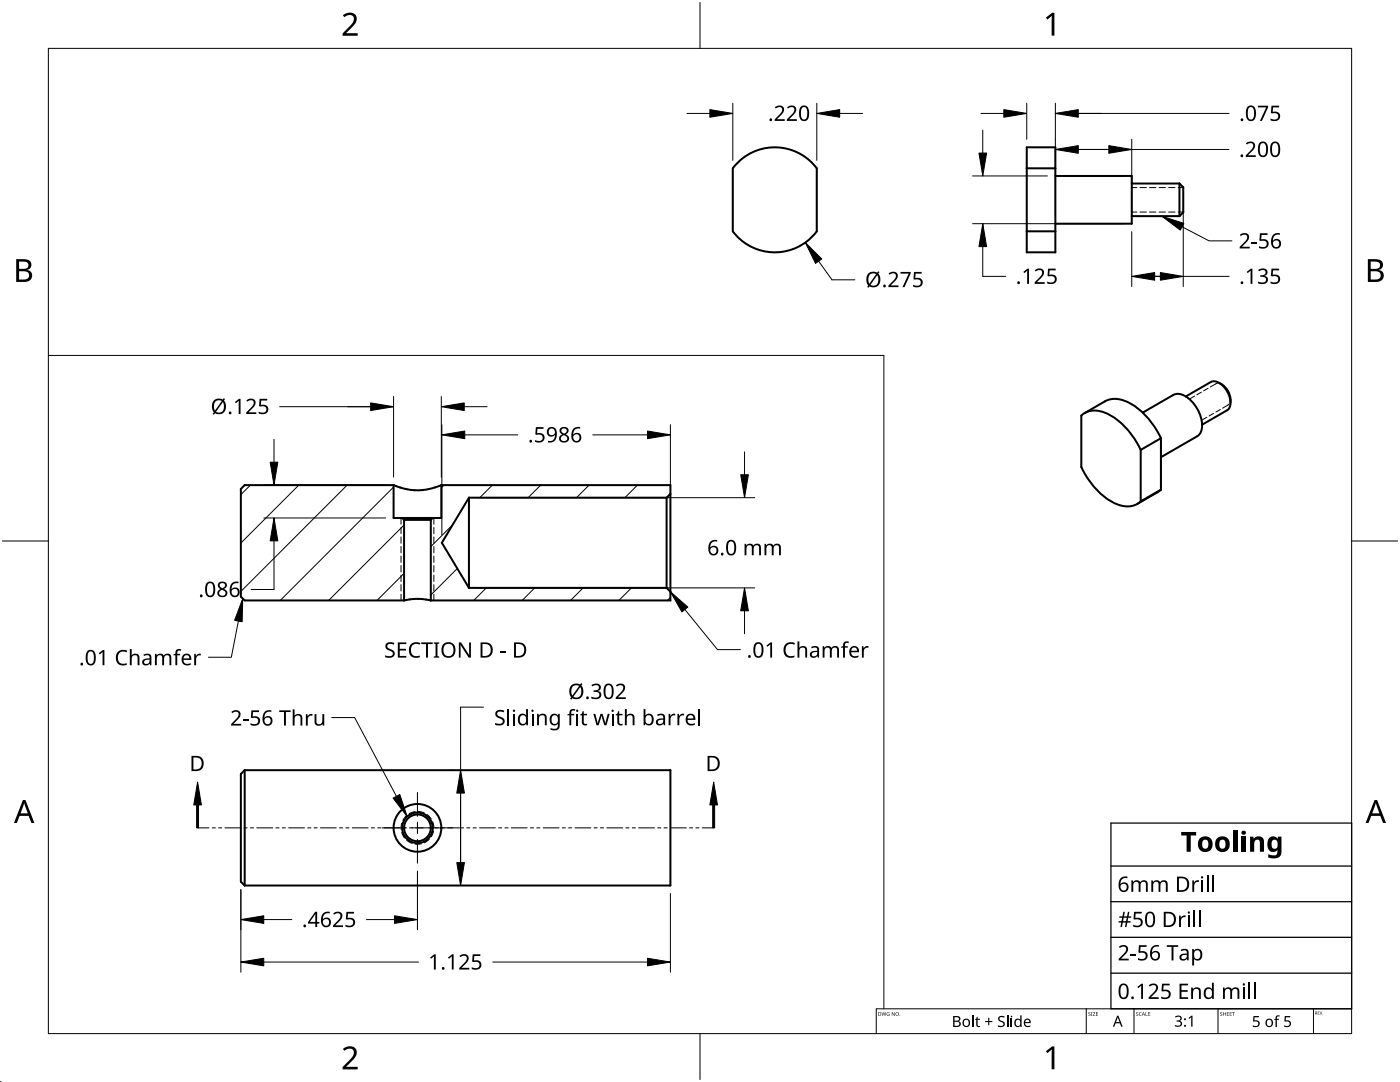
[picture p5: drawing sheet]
<svg xmlns="http://www.w3.org/2000/svg" width="279mm" height="216mm" viewBox="0 0 279 216" stroke-linecap="round" stroke-linejoin="round" font-family="sans-serif">
<path d="M9.7 9.7h260v196.5h-260z" fill="none" stroke="#000" stroke-width=".2"/>
<path d="M139.7 .5v9.2M.5 108h9.2M269.7 108h9.2M139.7 206.2v9.2" fill="none" stroke="#000" stroke-width=".2"/>
<g fill="#000">
<path d="M68.4 3.1a1.64 1.64 0 0 1 2.8 .4 2.52 2.52 0 0 1-1.2 2.2l-.9 .9h2.3v.5h-3v-.4l1.2-1.2a1.95 1.95 0 0 0 .9-2.2 1.23 1.23 0 0 0-1.8 .1zM208.7 3.5l1.3-.9h.4v4.5h-.5v-4l-.9 .8zM68.4 209.3a1.64 1.64 0 0 1 2.8 .4 2.52 2.52 0 0 1-1.2 2.2l-.9 1h2.3v.5h-3v-.5l1.2-1.2a1.95 1.95 0 0 0 .9-2.1 1.23 1.23 0 0 0-1.8 .1zM208.7 209.8l1.3-1h.4v4.6h-.5v-4l-.9 .7z"/>
<path d="M3.2 51.7h1.3a1.28 1.28 0 0 1 1.7 1.3 1.04 1.04 0 0 1-.8 .9 1.23 1.23 0 0 1 1 1.5 1.23 1.23 0 0 1-1.6 .9h-1.6zM3.8 54.1v1.7h.9a.86 .86 0 0 0 1.1-.9 .86 .86 0 0 0-1.1-.8zM3.8 52.2v1.4h.8a.78 .78 0 0 0 1.1-.7 .78 .78 0 0 0-1.1-.7z"/>
<path d="M273 51.7h1.3a1.28 1.28 0 0 1 1.7 1.3 1.04 1.04 0 0 1-.9 .9 1.23 1.23 0 0 1 1 1.5 1.23 1.23 0 0 1-1.5 .9h-1.6zM273.6 54.1v1.7h.9a.86 .86 0 0 0 1.1-.9 .86 .86 0 0 0-1.2-.8zM273.6 52.2v1.4h.8a.78 .78 0 0 0 1-.7 .78 .78 0 0 0-1.1-.7z"/>
<path d="M4.6 159.6h.5l1.8 4.6h-.6l-.6-1.4h-1.8l-.5 1.4h-.6zM4.8 160.2l-.7 2.1h1.4z"/>
<path d="M274.3 159.6h.5l1.8 4.6h-.6l-.5-1.4h-1.8l-.6 1.4h-.6zM274.6 160.2l-.7 2.1h1.4z"/>
</g>
<path d="M216.8 201.3v4.9M226.3 201.3v4.9M243.1 201.3v4.9M262.1 201.3v4.9M269.7 201.3h-94.8v4.9" fill="none" stroke="#000" stroke-width=".2"/>
<g fill="#000">
<path d="M175.9 202l.3 .6 .2-.6 .2 .6 .3-.6-.2 .7-.3-.6-.3 .6zM177 202.1l.5-.1-.4 .1-.1 .2 .3 .3h.2v-.2l-.2-.1h.2v.4l-.5-.1zM178 202l.5 .6 .1-.6v.7l-.5-.6-.1 .6zM194.9 202.9h.2v.4h.5v.2h-.5v1.1l.2 .1h.3l-.1 .2a.48 .48 0 0 1-.7-.5v-.9h-.2v-.1l.2-.1zM197.2 203.1h.2v.6h.6v.2h-.6v.7h-.2v-.7h-.6v-.2h.6zM199.3 202.9a1.03 1.03 0 0 1 1.2-.1l-.1 .3-.3-.1a.41 .41 0 0 0-.6 .2 .41 .41 0 0 0 .4 .5 .66 .66 0 0 1 .6 .8 .66 .66 0 0 1-.9 .4l-.4-.1v-.2l.4 .1a.43 .43 0 0 0 .7-.3 .43 .43 0 0 0-.6-.5 .63 .63 0 0 1-.4-1zM201.7 203.3h.3v1.6h-.3zM217.2 202h.3l.1 .1a.18 .18 0 0 0-.2 0 .18 .18 0 0 0-.1 .2 .18 .18 0 0 0 .3 0 .23 .23 0 0 1-.1 .4 .23 .23 0 0 1-.3-.1 .18 .18 0 0 0 .3 .1 .18 .18 0 0 0 0-.3l-.3-.2zM217.7 202h.3v.7h-.3zM218.1 202h.5l-.4 .6 .4 .1h-.5l.4-.7zM218.7 202h.4h-.3v.3h.3l-.3 .1v.2l.3 .1h-.4zM226.8 202h.2l.1 .1a.18 .18 0 0 0-.2 0 .18 .18 0 0 0 0 .2 .18 .18 0 0 0 .2 0 .23 .23 0 0 1 0 .4 .23 .23 0 0 1-.4-.1 .18 .18 0 0 0 .3 .1 .18 .18 0 0 0 0-.3l-.2-.2z"/>
<path d="M227.4 202.1l.2-.1 .2 .1a.29 .29 0 0 0-.4 .2 .29 .29 0 0 0 .4 .3l-.1 .1-.3-.1zM228.6 202l.1 .6 .3 .1h-.4zM229.2 202h.4h-.3v.3h.2l-.2 .1v.2l.3 .1h-.4zM234.5 202.9a.73 .73 0 0 1 .9-.3 .73 .73 0 0 1 .4 .8l-.4 .3a.62 .62 0 0 1 .5 .8 .62 .62 0 0 1-.8 .4l-.6-.1v-.3l.3 .1a.49 .49 0 0 0 .7 0 .49 .49 0 0 0 0-.7l-.7-.1v-.2a.46 .46 0 0 0 .6 0 .46 .46 0 0 0 0-.7h-.4l-.4 .2zM237.2 203.1l.6-.4h.2v2.2h-.3v-1.9l-.4 .3zM243.5 202h.3l.1 .1a.18 .18 0 0 0-.3 0 .18 .18 0 0 0 0 .2 .18 .18 0 0 0 .3 0 .23 .23 0 0 1-.1 .4 .23 .23 0 0 1-.3-.1 .18 .18 0 0 0 .2 .1 .18 .18 0 0 0 .1-.3l-.3-.2zM244.1 202l.1 .3h.4v-.3v.7v-.3h-.4l-.1 .3zM244.8 202h.5h-.4v.3h.3l-.3 .1v.2l.4 .1h-.5zM245.4 202h.4h-.3v.3h.3l-.3 .1v.2l.3 .1h-.4zM245.9 202h.5h-.2v.7l-.1-.7zM250.2 202.7h1.1v.3h-.9l-.1 .6a.75 .75 0 0 1 1.1 .7 .75 .75 0 0 1-1.1 .6l-.3-.1v-.2l.3 .1a.51 .51 0 0 0 .8-.3 .51 .51 0 0 0-.7-.6h-.3zM254.7 202.7l.3-.1h.4l-.1 .3-.3-.1-.2 .2v.3h.4v.2h-.4v1.4h-.2v-1.4h-.3l.3-.2z"/>
<path d="M256.4 202.7h1.1v.3h-.9v.6a.75 .75 0 0 1 1.1 .7 .75 .75 0 0 1-1.2 .6l-.2-.1v-.2l.2 .1a.51 .51 0 0 0 .9-.3 .51 .51 0 0 0-.8-.6h-.3zM263 201.8h.3l-.2 .1v.2h.2l-.2 .1v.2l.2 .1h-.3zM263.4 201.8l.2 .6 .3-.6-.2 .7z"/>
<path d="M175.3 202l.5 .1 .1 .3-.2 .2-.4 .1zM175.4 202v.6h.2l.1-.4z"/>
<path d="M178.7 202.3a.36 .36 0 0 1 .7 0 .36 .36 0 0 1-.7 0zM178.8 202.3a.3 .3 0 0 0 .6 0 .3 .3 0 0 0-.6 0z"/>
<path d="M190.2 202.7h.6a.56 .56 0 0 1 .8 .3 .56 .56 0 0 1-.3 .8 .59 .59 0 0 1 .4 .7 .59 .59 0 0 1-.7 .4h-.8zM190.5 203.9v.8h.4a.41 .41 0 0 0 .6-.4 .41 .41 0 0 0-.6-.4zM190.5 203v.7h.4a.37 .37 0 0 0 .5-.4 .37 .37 0 0 0-.5-.3z"/>
<path d="M192.3 203.5a.81 .81 0 0 1 1.2 0 .81 .81 0 0 1-.2 1.2 .81 .81 0 0 1-1.2-.3v-.5zM192.5 203.6a.6 .6 0 0 0-.1 .8 .6 .6 0 0 0 .8 .2l.1-.2a.56 .56 0 0 0-.1-.7 .56 .56 0 0 0-.7-.1z"/>
<path d="M202.7 203.4l.5-.1 .4 .2v-.9h.3v2.3h-.2l-.1-.2a.72 .72 0 0 1-.9 .1 .72 .72 0 0 1-.3-.9zM202.9 203.6a.6 .6 0 0 0-.2 .8 .6 .6 0 0 0 .8 .2l.1-.4a.49 .49 0 0 0-.1-.6 .49 .49 0 0 0-.6 0z"/>
<path d="M204.5 203.5a.71 .71 0 0 1 .9-.2 .71 .71 0 0 1 .3 .9h-1.1a.62 .62 0 0 0 .4 .5 .62 .62 0 0 0 .6-.1v.2a.89 .89 0 0 1-1.1-.1 .89 .89 0 0 1 0-1.2zM204.7 203.6l-.1 .3h.8l-.2-.4z"/>
<path d="M223 202.7h.2l.9 2.2h-.3l-.3-.7h-.9l-.2 .7h-.3zM223.1 203l-.4 .9h.7z"/>
<path d="M228.2 202l.3 .7-.2-.2h-.2l-.2 .2zM228.2 202.1l-.1 .3h.2z"/>
<path d="M252.7 203.5a.81 .81 0 0 1 1.2 .1 .81 .81 0 0 1-.1 1.1 .81 .81 0 0 1-1.2-.2v-.6zM253 203.6a.6 .6 0 0 0-.2 .8 .6 .6 0 0 0 .9 .2l.1-.2a.56 .56 0 0 0-.1-.7 .56 .56 0 0 0-.7-.1z"/>
<path d="M262.5 201.8h.1a.17 .17 0 0 1 .2 .2 .17 .17 0 0 1-.1 .2l.2 .3-.2-.3-.2 .3zM262.5 201.9v.2h.2l.1-.1z"/>
<circle cx="179.6" cy="202.6" r=".07"/>
<circle cx="201.9" cy="202.8" r=".17"/>
<circle cx="236.5" cy="204.7" r=".2"/>
<circle cx="236.5" cy="203.4" r=".2"/>
<circle cx="264" cy="202.4" r=".05"/>
</g>
<path d="M194.2 202.6v2.3M201.1 202.6v2.3" fill="none" stroke="#000" stroke-width=".27"/>
<g fill="#000">
<path d="M225.8 175.7h.3v.3a.86 .86 0 0 1 1.5 0 .81 .81 0 0 1 .9-.3 .81 .81 0 0 1 .6 .8v1.5h-.4v-1.5a.56 .56 0 0 0-.7-.5 .56 .56 0 0 0-.4 .7v1.3h-.4v-1.5a.57 .57 0 0 0-.7-.5 .57 .57 0 0 0-.3 .8v1.2h-.4zM229.8 175.7h.3v.3a.86 .86 0 0 1 1.4 0 .81 .81 0 0 1 1-.3 .81 .81 0 0 1 .5 .8v1.5h-.3v-1.5a.56 .56 0 0 0-.7-.5 .56 .56 0 0 0-.4 .7v1.3h-.4v-1.5a.57 .57 0 0 0-.7-.5 .57 .57 0 0 0-.4 .8v1.2h-.3zM235.7 166h3v.7h-1.1v3.3h-.8v-3.3h-1.1zM238 175.7h.3v.4l.4-.4h.6l-.1 .3h-.4a.73 .73 0 0 0-.5 .7v1.3h-.3zM246.1 165.8h.8v4.2h-.8zM247.8 166.9h.8v3.1h-.8zM249.5 166.9h.6l.1 .4a1.15 1.15 0 0 1 1.3-.4 1.15 1.15 0 0 1 .8 1.1v2h-.9v-1.8a.59 .59 0 0 0-.6-.7 .59 .59 0 0 0-.5 .8v1.7h-.8zM223.3 188.9a1.01 1.01 0 0 1 1.1-.4 1.01 1.01 0 0 1 .7 1.1l-.3 .5-1.1 1.2h1.6v.3h-2v-.3l1-1.1a.72 .72 0 0 0 .5-.7 .72 .72 0 0 0-.5-.6l-.8 .3zM225.7 190.3h1v.4h-1zM226.3 181.9h1.6v.4h-1.3v.9a1.02 1.02 0 0 1 1.5 .8 1.02 1.02 0 0 1-1.4 1l-.6-.1v-.4a.88 .88 0 0 0 1 .2 .88 .88 0 0 0 .6-.8 .85 .85 0 0 0-1.3-.4l-.2-.1zM227.3 188.6h1.5v.3h-1.2v.9a1.02 1.02 0 0 1 1.5 .9 1.02 1.02 0 0 1-1.4 1l-.6-.2v-.3a.88 .88 0 0 0 1 .2 .88 .88 0 0 0 .5-.8 .85 .85 0 0 0-1.2-.4l-.2-.2zM227 196.9l.8-.6h.3v3h-.4l.1-2.6-.6 .5z"/>
<path d="M229.3 196.6a1.01 1.01 0 0 1 1.1-.4 1.01 1.01 0 0 1 .7 1l-.3 .6-1.1 1.2h1.5v.3h-2v-.3l1.1-1.1a.72 .72 0 0 0 .5-.7 .72 .72 0 0 0-.5-.6l-.8 .3zM231.9 196.3h1.5v.3h-1.2v.9a1.02 1.02 0 0 1 1.5 .8 1.02 1.02 0 0 1-1.4 1.1l-.6-.2v-.4a.88 .88 0 0 0 1 .3 .88 .88 0 0 0 .6-.9 .85 .85 0 0 0-1.3-.4l-.2-.1zM232.9 188.6h2.2v.3h-.9v2.7h-.4v-2.7h-.9zM235.3 182.7h.3l.1 .4 .4-.4h.5v.3h-.4a.73 .73 0 0 0-.5 .8v1.2h-.4zM235.4 196.3h1.7v.3h-1.3v1h1.2v.3h-1.2v1.1h1.3v.3h-1.7zM237.7 197h.3l.1 .4a.87 .87 0 0 1 .9-.4 .87 .87 0 0 1 .6 .8v1.5h-.3v-1.4a.61 .61 0 0 0-.8-.6 .61 .61 0 0 0-.4 .8v1.2h-.4zM244.1 197h.3v.4a.86 .86 0 0 1 1.4 0 .81 .81 0 0 1 1-.4 .81 .81 0 0 1 .5 .8v1.5h-.3v-1.4a.56 .56 0 0 0-.7-.6 .56 .56 0 0 0-.4 .8v1.2h-.4v-1.4a.57 .57 0 0 0-.7-.6 .57 .57 0 0 0-.4 .8v1.2h-.3z"/>
<path d="M223.7 175.2l.3-.2 .6-.1h.4v.3a1.03 1.03 0 0 0-1.4 1.2 .96 .96 0 0 1 1.6 .1 .96 .96 0 0 1-.5 1.4 1.14 1.14 0 0 1-1.2-.3 1.14 1.14 0 0 1-.3-1.2l.2-.7zM223.6 177a.66 .66 0 0 0 1.3 0 .66 .66 0 0 0-1.3 0z"/>
<path d="M234.9 174.9h.9a1.52 1.52 0 0 1 1.5 1.6 1.52 1.52 0 0 1-1.6 1.5h-.8zM235.3 175.3v2.3h.4a1.19 1.19 0 0 0 1.2-1.1 1.19 1.19 0 0 0-1.1-1.2z"/>
<path d="M239.5 167.3a1.53 1.53 0 0 1 2.1 .1 1.53 1.53 0 0 1 0 2.1 1.53 1.53 0 0 1-2.1 .1 1.89 1.89 0 0 1 0-2.3zM240.1 167.7a1.15 1.15 0 0 0 .3 1.6 .76 .76 0 0 0 .7-1.1 .62 .62 0 0 0-.3-.6 .62 .62 0 0 0-.7 .1z"/>
<path d="M242.9 167.3a1.53 1.53 0 0 1 2.1 .1 1.53 1.53 0 0 1 0 2.1 1.53 1.53 0 0 1-2.1 .1 1.89 1.89 0 0 1 0-2.3zM243.6 167.7a1.15 1.15 0 0 0 .2 1.6 .76 .76 0 0 0 .8-1.1 .62 .62 0 0 0-.3-.6 .62 .62 0 0 0-.7 .1z"/>
<path d="M253.4 167.1a1.12 1.12 0 0 1 1.6 .2l.1-.4h.6v3.1a1.37 1.37 0 0 1-1.8 1.3l-.8-.2v-.7a1.42 1.42 0 0 0 1.7 0l.1-.8a1.11 1.11 0 0 1-1.2 .3 1.11 1.11 0 0 1-.8-1.1l.1-1zM254 167.7a1.18 1.18 0 0 0 .2 1.7 .74 .74 0 0 0 .8-.4 .74 .74 0 0 0 0-.8 .6 .6 0 0 0-.3-.6 .6 .6 0 0 0-.7 .1z"/>
<path d="M224.2 181.9h.3l-.2 .9h.6l.2-.9h.3l-.2 .9h.6v.3h-.6l-.2 .7h.6v.3h-.6l-.2 .9h-.3l.2-.9h-.6l-.2 .9h-.3l.2-.9h-.6v-.3h.6l.2-.7h-.6v-.3h.6zM224.3 183.1l-.2 .7h.6l.2-.7z"/>
<path d="M223.6 196.5a1.05 1.05 0 0 1 1.3-.1 1.05 1.05 0 0 1 .3 1.2 1.31 1.31 0 0 1-1 1.8 1.22 1.22 0 0 1-1-1.6l.1-.8zM223.8 196.7a1.88 1.88 0 0 0 .3 2.3 .71 .71 0 0 0 .8-.9 1.17 1.17 0 0 0-.7-1.5z"/>
<path d="M230 188.9l.4-.3h.5h.4v.3a1.03 1.03 0 0 0-1.4 1.2 .96 .96 0 0 1 1.5 .1 .96 .96 0 0 1-.5 1.4 1.14 1.14 0 0 1-1.1-.3 1.14 1.14 0 0 1-.3-1.2l.2-.7zM229.9 190.7a.66 .66 0 0 0 1.3 0 .66 .66 0 0 0-1.3 0z"/>
<path d="M228.9 182.1a1.05 1.05 0 0 1 1.2 0 1.05 1.05 0 0 1 .4 1.2 1.3 1.3 0 0 1-1 1.7 1.22 1.22 0 0 1-1-1.5l.1-.9zM229.1 182.4a1.88 1.88 0 0 0 .3 2.3 .71 .71 0 0 0 .7-.9 1.17 1.17 0 0 0-.6-1.6z"/>
<path d="M232.3 181.9h.9a1.52 1.52 0 0 1 1.5 1.6 1.52 1.52 0 0 1-1.6 1.5h-.8zM232.6 182.3v2.4h.4a1.19 1.19 0 0 0 1.3-1.2 1.19 1.19 0 0 0-1.2-1.2z"/>
<path d="M235.6 189.5a.93 .93 0 0 1 1-.2 .93 .93 0 0 1 .6 .8v1.5h-.2l-.1-.3a.74 .74 0 0 1-1.2 .3 .74 .74 0 0 1 .1-1.2l1.1-.1a.53 .53 0 0 0-.2-.6 .53 .53 0 0 0-.7 0l-.3 .1zM235.9 190.7l-.1 .1a.54 .54 0 0 0 .6 .6 .54 .54 0 0 0 .5-.7v-.2z"/>
<path d="M237.9 189.4h.3l.1 .3a.95 .95 0 0 1 1.1-.3 .95 .95 0 0 1 .5 1.1 .97 .97 0 0 1-.5 1.1 .97 .97 0 0 1-1.1-.3v1.4h-.4zM238.5 189.8l-.2 .4a.73 .73 0 0 0 .1 .9 .73 .73 0 0 0 .9 .1 .88 .88 0 0 0 .3-1 .88 .88 0 0 0-.9-.5z"/>
<path d="M240.6 197.2a.95 .95 0 0 1 1.3 .1v-1.2h.3v3.2h-.3v-.3a.95 .95 0 0 1-1.2 .3 .95 .95 0 0 1-.5-1.1l.1-.5zM240.9 197.4a.91 .91 0 0 0-.3 1 .91 .91 0 0 0 .8 .6 .99 .99 0 0 0 0-1.7z"/>
<circle cx="239.9" cy="175.1" r=".23"/>
<circle cx="248.2" cy="166.2" r=".44"/>
<circle cx="226" cy="199.1" r=".27"/>
<circle cx="237.3" cy="182.1" r=".23"/>
<circle cx="248.2" cy="196.4" r=".23"/>
</g>
<path d="M239.9 175.7v2.3M241 174.7v3.3M242.1 174.7v3.3M237.3 182.7v2.3M238.3 181.8v3.2M239.4 181.8v3.2M248.2 197v2.3M249.3 196.1v3.2M250.4 196.1v3.2" fill="none" stroke="#000" stroke-width=".37"/>
<path d="M221.7 164.2h48v37.1h-48zM221.7 172.8h48M221.7 179.9h48M221.7 187h48M221.7 194.2h48" fill="none" stroke="#000" stroke-width=".25"/>
<g fill="none" stroke="#000" stroke-width=".4">
<path d="M147.2 32.5a10.5 10.5 0 0 1 15.8 1.1v12.6a10.5 10.5 0 0 1-16.8 0v-12.6zM204.9 33.6h5.7M204.9 29.4h5.7v21h-5.7zM210.6 35.1h15.3v9.5h-15.3M225.9 36.6h9.5M235.4 36.6l.7 .8v5l-.7 .7M235.4 36.6v6.5M204.9 46.2h5.7M225.9 43.1h9.5M236.7 79.1l5-2.9a2.49 2.49 0 0 1 2.8 1.3 3.9 3.9 0 0 1 .7 4.1l-5.3 3.1M243.3 76.4a4 4 0 0 1 2.3 4M78.5 96.8a11.5 11.5 0 0 0 9.6 0"/>
<path d="M78.5 96.8h-29.7l-.7 .8v21.5l.7 .7h31.8M78.5 96.8v6.6h9.6v-6.6M88.1 96.8h.1M88.1 96.8h45.7v23h-47.8M93.6 99.3l-5.4 9 5.4 9M93.6 99.3h39.4M93.6 99.3v18M133 99.3v18M133.8 98.5l-.8 .8M216.5 82.4l4-2.3a5.2 5.2 0 0 1 5.3 .5 16.3 16.3 0 0 1 5.9 6.8M227.7 89.8a15.7 15.7 0 0 0-6.9-7.3 4.2 4.2 0 0 0-5 .4v10.3a15.7 15.7 0 0 0 6.9 7.3 4.2 4.2 0 0 0 5-.5M227.7 89.8v10.2"/>
<path d="M228.1 82.3l6.1-3.5a3.2 3.2 0 0 1 3.6 1.3 6.4 6.4 0 0 1 1.9 6.1l-.8 .9-7.2 4.1M231.7 87.4l-4 2.4M231.7 87.4v10.3M231.7 97.7l-4 2.3M231.7 97.7l-4.7 2.9M80.3 103.4l.3 .3M80.6 103.7v16.1M80.6 103.7h5.4M86 119.8h-.1a11.5 11.5 0 0 0-5.3 0M86 103.7v16.1M86.4 103.4l-.4 .3M93.6 117.3h39.4"/>
<path d="M133 117.3l.8 .8M48.8 153.7l-.7 .7v21.5l.7 .8M48.8 153.7h85v23h-85M48.8 153.7v23"/>
<circle cx="83.3" cy="165.2" r="4.8"/>
<circle cx="83.3" cy="165.2" r="3"/>
<circle cx="83.3" cy="165.2" r="2.67"/>
</g>
<g fill="none" stroke="#000" stroke-width=".2">
<path d="M225.9 37.4h1M227.5 37.4h1.3M229.4 37.4h1.3M231.3 37.4h1.3M233.2 37.4h1.3M235.1 37.4h1M225.9 42.3h1M227.5 42.3h1.3M229.4 42.3h1.3M231.3 42.3h1.3M233.2 42.3h1.3M235.1 42.3h1"/>
<path d="M238.4 79l-1 .6M239.8 78.3l-.9 .5M241.1 77.5l-.9 .5M242.6 76.6l-1 .6M240.9 83.3l-1.1 .6M242.2 82.5l-.9 .5M243.5 81.7l-.9 .5M245 80.8l-1 .6M80 103.4v1.2M80 105.2v1.3M80 107.1v1.3M80 109v1.3"/>
<path d="M80 110.9v1.3M80 112.9v1.2M80 114.8v1.2M80 116.7v1.2M80 118.6v1.2M86.6 103.4v1.2M86.6 105.2v1.3M86.6 107.1v1.3M86.6 109v1.3M86.6 110.9v1.3M86.6 112.9v1.2M86.6 114.8v1.2"/>
<path d="M86.6 116.7v1.2M86.6 118.6v1.2"/>
</g>
<path d="M243 76.5l-.4 .1M243.4 76.5l.9 .6M244.7 77.5l.6 1.1M245.5 79.2v1M245.3 80.6l-.3 .2" fill="none" stroke="#000" stroke-width=".2"/>
<path d="M80.2 164.3l-.2 1.2M80.2 166.1l.5 1.1M81.2 162.7l-.8 1M81.2 167.7l1 .6M82.8 161.9l-1.1 .5M83.5 161.9l1.2 .3M84.1 168.4h-1.3M85.2 162.5l.9 .9M85.7 167.4l-1 .8M86.4 164l.2 1.2M86.5 165.8l-.4 1.2" fill="none" stroke="#000" stroke-width=".2"/>
<g fill="none" stroke="#000" stroke-width=".2">
<path d="M50 96.8l-1.9 1.9M59.6 96.8l-11.5 11.6M69.3 96.8l-21.2 21.2M78.5 97.2l-22.6 22.6M88.6 96.8l-.5 .5M98.3 96.8l-2.6 2.5M107.9 96.8l-2.5 2.5M117.6 96.8l-2.5 2.5M127.2 96.8l-2.5 2.5M80.6 104.8l-15 15M80.6 114.4l-5.4 5.4M90.3 104.7l-4.3 4.4"/>
<path d="M91.3 113.4l-5.3 5.3M97.1 117.3l-2.5 2.5M106.7 117.3l-2.5 2.5M116.4 117.3l-2.5 2.5M126 117.3l-2.5 2.5M133.8 119.2l-.6 .6"/>
</g>
<g fill="none" stroke="#000" stroke-width=".2">
<path d="M39.4 165.2h2.3M42.4 165.2h.6M43.6 165.2h.7M44.9 165.2h3.2M48.7 165.2h.6M50 165.2h.6M51.2 165.2h3.2M55.1 165.2h.6M56.3 165.2h.7M57.6 165.2h3.2M61.4 165.2h.6M62.7 165.2h.6"/>
<path d="M63.9 165.2h3.2M67.8 165.2h.6M69 165.2h.7M70.3 165.2h3.2M74.1 165.2h.6M75.4 165.2h.6M76.6 165.2h3.2M80.5 165.2h.6M81.7 165.2h.7M83 165.2h3.2M86.8 165.2h.6M88.1 165.2h.6"/>
<path d="M89.3 165.2h3.2M93.2 165.2h.6M94.4 165.2h.7M95.7 165.2h3.2M99.5 165.2h.6M100.8 165.2h.6M102 165.2h3.2M105.9 165.2h.6M107.1 165.2h.7M108.4 165.2h3.2M112.2 165.2h.6M113.5 165.2h.6"/>
<path d="M114.7 165.2h3.2M118.6 165.2h.6M119.8 165.2h.7M121.1 165.2h3.2M124.9 165.2h.6M126.2 165.2h.6M127.4 165.2h3.2M131.3 165.2h.6M132.5 165.2h.7M133.8 165.2h3.2M137.6 165.2h.6M138.9 165.2h.6"/>
<path d="M140.1 165.2h2.3"/>
</g>
<path d="M39.4 156l.8 4.6h-1.5zM39.2 160.6h.4v4.6h-.4zM142.4 156l.8 4.6h-1.5zM142.2 160.6h.4v4.6h-.4z" fill="#000" stroke="#000" stroke-width=".2"/>
<g fill="#000">
<path d="M38.2 150.8h1a1.52 1.52 0 0 1 1.4 1.6 1.52 1.52 0 0 1-1.5 1.5h-.9zM38.6 151.2v2.3h.4a1.19 1.19 0 0 0 1.2-1.1 1.19 1.19 0 0 0-1.1-1.2z"/>
<path d="M141.2 150.8h.9a1.52 1.52 0 0 1 1.5 1.6 1.52 1.52 0 0 1-1.5 1.5h-.9zM141.6 151.2v2.3h.4a1.19 1.19 0 0 0 1.2-1.1 1.19 1.19 0 0 0-1.1-1.2z"/>
</g>
<g fill="#000">
<path d="M154.6 21.4a1.01 1.01 0 0 1 1.2-.4 1.01 1.01 0 0 1 .7 1.1l-.3 .5-1.1 1.2h1.5v.3h-2v-.3l1.1-1.1a.72 .72 0 0 0 .4-.7 .72 .72 0 0 0-.4-.6l-.9 .3zM157.1 21.4a1.01 1.01 0 0 1 1.1-.4 1.01 1.01 0 0 1 .7 1.1l-.3 .5-1.1 1.2h1.5v.3h-2v-.3l1.1-1.1a.72 .72 0 0 0 .5-.7 .72 .72 0 0 0-.5-.6l-.8 .3zM248.6 28.6a1.01 1.01 0 0 1 1.2-.4 1.01 1.01 0 0 1 .7 1l-.3 .6-1.1 1.2h1.5v.3h-2v-.3l1.1-1.1a.72 .72 0 0 0 .4-.7 .72 .72 0 0 0-.4-.6l-.9 .2zM251.1 21.1h2v.3l-1.2 2.7h-.5l1.3-2.7h-1.6zM253.8 21.1h1.5v.3h-1.2l-.1 .9a1.02 1.02 0 0 1 1.5 .8 1.02 1.02 0 0 1-1.4 1.1l-.5-.2v-.3a.88 .88 0 0 0 .9 .2 .88 .88 0 0 0 .6-.8 .85 .85 0 0 0-1.3-.5l-.2-.1zM177.3 54.6a1.01 1.01 0 0 1 1.2-.4 1.01 1.01 0 0 1 .7 1l-.3 .6-1.1 1.2h1.5v.3h-2v-.3l1.1-1.1a.72 .72 0 0 0 .4-.7 .72 .72 0 0 0-.4-.7l-.9 .3zM179.7 54.3h2.1v.2l-1.3 2.8h-.4l1.3-2.7h-1.7zM182.4 54.3h1.5v.3h-1.2v.9a1.02 1.02 0 0 1 1.5 .8 1.02 1.02 0 0 1-1.4 1l-.6-.1v-.4a.88 .88 0 0 0 1 .2 .88 .88 0 0 0 .6-.8 .85 .85 0 0 0-1.3-.4l-.2-.1zM204.2 54.2l.8-.6h.4v3h-.4v-2.6l-.6 .5zM206.5 53.9a1.01 1.01 0 0 1 1.2-.3 1.01 1.01 0 0 1 .6 1l-.2 .5-1.1 1.2h1.5v.3h-2v-.3l1.1-1.1a.72 .72 0 0 0 .4-.6 .72 .72 0 0 0-.4-.7l-.9 .3zM209.2 53.6h1.5v.3h-1.2l-.1 .9a1.02 1.02 0 0 1 1.5 .9 1.02 1.02 0 0 1-1.4 1l-.5-.2v-.3a.88 .88 0 0 0 .9 .2 .88 .88 0 0 0 .6-.8 .85 .85 0 0 0-1.3-.4l-.1-.2zM247.4 46.9a1.01 1.01 0 0 1 1.2-.4 1.01 1.01 0 0 1 .7 1l-.3 .6-1.1 1.1h1.5v.4h-2v-.3l1.1-1.2a.72 .72 0 0 0 .4-.6 .72 .72 0 0 0-.4-.7l-.9 .3z"/>
<path d="M249.8 48.3h1v.3h-1zM248.8 54.2l.8-.6h.3v3h-.3v-2.6l-.6 .5zM251.5 46.5h1.5v.4h-1.2l-.1 .9a1.02 1.02 0 0 1 1.5 .8 1.02 1.02 0 0 1-1.4 1l-.5-.1v-.4a.88 .88 0 0 0 .9 .2 .88 .88 0 0 0 .6-.8 .85 .85 0 0 0-1.3-.4l-.2-.1zM251.1 53.9a1.06 1.06 0 0 1 1.1-.4 1.06 1.06 0 0 1 .8 1l-.3 .4-.4 .1a.82 .82 0 0 1 .8 .9 .82 .82 0 0 1-.9 .8l-1.1-.2v-.3a1.08 1.08 0 0 0 1.5-.3 .62 .62 0 0 0-.8-.7h-.3v-.3a.7 .7 0 0 0 .8 0 .7 .7 0 0 0 .2-.8 .89 .89 0 0 0-1.2 0zM253.8 53.6h1.5v.3h-1.2l-.1 .9a1.02 1.02 0 0 1 1.5 .9 1.02 1.02 0 0 1-1.4 1l-.5-.2v-.3a.88 .88 0 0 0 .9 .2 .88 .88 0 0 0 .6-.8 .85 .85 0 0 0-1.3-.4l-.2-.2zM46.9 80.2l.8-.6h.3v3h-.4l.1-2.6-.6 .5zM49.2 79.9a1.01 1.01 0 0 1 1.1-.4 1.01 1.01 0 0 1 .7 1l-.3 .6-1.1 1.2h1.5v.3h-2v-.3l1.1-1.1a.72 .72 0 0 0 .5-.7 .72 .72 0 0 0-.5-.6l-.8 .2zM51.8 79.6h1.5v.3h-1.2v.9a1.02 1.02 0 0 1 1.5 .8 1.02 1.02 0 0 1-1.4 1l-.6-.1v-.4a.88 .88 0 0 0 1 .3 .88 .88 0 0 0 .6-.9 .85 .85 0 0 0-1.3-.4l-.2-.1zM106.9 85.2h1.6v.4h-1.2l-.1 .8a1.02 1.02 0 0 1 1.5 .9 1.02 1.02 0 0 1-1.4 1l-.5-.2v-.3a.88 .88 0 0 0 .9 .2 .88 .88 0 0 0 .6-.8 .85 .85 0 0 0-1.3-.4l-.2-.1zM148.6 108.5h.3l.1 .3a.86 .86 0 0 1 1.4 .1 .81 .81 0 0 1 .9-.4 .81 .81 0 0 1 .6 .8v1.5h-.4v-1.5a.56 .56 0 0 0-.7-.5 .56 .56 0 0 0-.4 .7v1.3h-.4v-1.5a.57 .57 0 0 0-.7-.5 .57 .57 0 0 0-.3 .8v1.2h-.4zM152.6 108.5h.3v.3a.86 .86 0 0 1 1.4 .1 .81 .81 0 0 1 1-.4 .81 .81 0 0 1 .5 .8v1.5h-.3v-1.5a.56 .56 0 0 0-.7-.5 .56 .56 0 0 0-.4 .7v1.3h-.4v-1.5a.57 .57 0 0 0-.7-.5 .57 .57 0 0 0-.4 .8v1.2h-.3zM19.7 130.3l.8-.6h.3v3h-.3v-2.6l-.6 .5z"/>
<path d="M23.5 130.1a1.7 1.7 0 0 1 1.9-.3l-.1 .4a1.19 1.19 0 0 0-1.5 .1 1.19 1.19 0 0 0-.2 1.4 1.15 1.15 0 0 0 1.7 .6v.4a1.56 1.56 0 0 1-1.9-.4 1.56 1.56 0 0 1-.1-1.9zM25.9 129.5h.4v1.3a.87 .87 0 0 1 .9-.3 .87 .87 0 0 1 .6 .8v1.4h-.3v-1.4a.61 .61 0 0 0-.8-.6 .61 .61 0 0 0-.4 .9v1.1h-.4zM30.9 130.5h.3l.1 .3a.86 .86 0 0 1 1.4 0 .81 .81 0 0 1 .9-.3 .81 .81 0 0 1 .6 .8v1.4h-.4v-1.4a.56 .56 0 0 0-.6-.6 .56 .56 0 0 0-.5 .8v1.2h-.3v-1.4a.57 .57 0 0 0-.7-.6 .57 .57 0 0 0-.4 .9v1.1h-.4zM35.2 129.7l.8-.2 .2 .1-.1 .3a.48 .48 0 0 0-.6 0 .48 .48 0 0 0-.1 .6h.5v.3h-.5v1.9h-.4v-1.9h-.4v-.2l.4-.1zM38.8 130.5h.3v.4l.4-.4 .6-.1-.1 .4h-.4a.73 .73 0 0 0-.5 .7v1.2h-.3zM77.1 128.5a1.43 1.43 0 0 1 1.6-.2l-.1 .3h-.2a.64 .64 0 0 0-.7-.2 .64 .64 0 0 0-.4 .7l.5 .4a.93 .93 0 0 1 1 1.1 .93 .93 0 0 1-1.4 .7l-.5-.2v-.3a1.08 1.08 0 0 0 1.5-.2 1.08 1.08 0 0 0-1.1-1 .8 .8 0 0 1-.2-1.1zM79.4 128.2h1.7v.3h-1.3v1h1.2v.3h-1.2v1.1h1.3v.3h-1.7zM82 128.6a1.69 1.69 0 0 1 1.9-.3l-.2 .3a1.19 1.19 0 0 0-1.4 .2 1.19 1.19 0 0 0-.2 1.4 1.15 1.15 0 0 0 1.7 .6v.3a1.56 1.56 0 0 1-1.9-.3 1.56 1.56 0 0 1-.1-1.9zM84.1 128.2h2.2v.3h-.9v2.7h-.4v-2.7h-.9zM86.6 128.2h1.1v.2l-.4 .1v2.4l.4 .1v.2h-1.1v-.2l.3-.1v-2.4l-.3-.1zM91.6 128.2h.4l1.6 2.5v-2.5h.4v3h-.5l-1.6-2.5v2.5h-.3zM99.9 129.9h1v.3h-1z"/>
<path d="M118 136.7a1.06 1.06 0 0 1 1.2-.3 1.06 1.06 0 0 1 .7 .9l-.2 .4-.4 .2a.82 .82 0 0 1 .7 .9 .82 .82 0 0 1-.9 .7l-1.1-.1v-.4a1.08 1.08 0 0 0 1.6-.3 .62 .62 0 0 0-.8-.6h-.3v-.3a.7 .7 0 0 0 .7-.1 .7 .7 0 0 0 .3-.7 .89 .89 0 0 0-1.3 0zM122.9 136.8a1.01 1.01 0 0 1 1.2-.4 1.01 1.01 0 0 1 .7 1l-.3 .6-1.1 1.1h1.5v.4h-2v-.3l1.1-1.2a.72 .72 0 0 0 .4-.6 .72 .72 0 0 0-.4-.7l-.9 .3zM153 128.8l.8-.6h.3v3h-.4v-2.6l-.6 .5zM156.8 128.6a1.69 1.69 0 0 1 1.9-.3l-.2 .3a1.19 1.19 0 0 0-1.4 .2 1.19 1.19 0 0 0-.3 1.4 1.15 1.15 0 0 0 1.7 .6v.3a1.56 1.56 0 0 1-1.8-.3 1.56 1.56 0 0 1-.2-1.9zM159.2 128h.3v1.3a.87 .87 0 0 1 1-.4 .87 .87 0 0 1 .6 .8v1.5h-.4v-1.4a.61 .61 0 0 0-.7-.6 .61 .61 0 0 0-.5 .8v1.2h-.3zM164.2 128.9h.3v.4a.86 .86 0 0 1 1.4 0 .81 .81 0 0 1 1-.4 .81 .81 0 0 1 .5 .8v1.5h-.3v-1.4a.56 .56 0 0 0-.7-.6 .56 .56 0 0 0-.4 .8v1.2h-.4v-1.4a.57 .57 0 0 0-.7-.6 .57 .57 0 0 0-.4 .8v1.2h-.3zM168.4 128.2l.8-.2h.2l-.1 .3a.48 .48 0 0 0-.6 .1 .48 .48 0 0 0-.1 .5h.6v.3h-.6v2h-.3v-2h-.4v-.1l.4-.2zM172 128.9h.3l.1 .5 .4-.4 .5-.1v.4h-.4a.73 .73 0 0 0-.5 .7v1.2h-.4zM46.2 142.1a1.01 1.01 0 0 1 1.1-.4 1.01 1.01 0 0 1 .7 1l-.3 .6-1.1 1.1h1.5v.4h-2v-.3l1.1-1.2a.72 .72 0 0 0 .4-.6 .72 .72 0 0 0-.4-.7l-.8 .3zM48.5 143.5h1.1v.3h-1.1zM50.2 141.7h1.5v.4h-1.2l-.1 .9a1.02 1.02 0 0 1 1.5 .8 1.02 1.02 0 0 1-1.4 1l-.5-.1v-.4a.88 .88 0 0 0 1 .2 .88 .88 0 0 0 .5-.8 .85 .85 0 0 0-1.3-.4l-.1-.1zM55.7 141.7h2.3v.4h-.9v2.7h-.4v-2.7h-1z"/>
<path d="M58.4 141.5h.4v1.3a.87 .87 0 0 1 .9-.3 .87 .87 0 0 1 .6 .8v1.5h-.3v-1.5a.61 .61 0 0 0-.8-.5 .61 .61 0 0 0-.4 .8v1.2h-.4zM61 142.5h.4v.4l.4-.4h.6l-.1 .3h-.4a.73 .73 0 0 0-.5 .8v1.2h-.4zM62.8 142.5h.4v1.5a.61 .61 0 0 0 .7 .5 .61 .61 0 0 0 .4-.8v-1.2h.4v2.3h-.3l-.1-.3a.88 .88 0 0 1-.9 .3 .88 .88 0 0 1-.6-.8zM99 142a1.44 1.44 0 0 1 1.6-.2l-.1 .3h-.2a.64 .64 0 0 0-.7-.2 .64 .64 0 0 0-.4 .7l.6 .4a.93 .93 0 0 1 .9 1.1 .93 .93 0 0 1-1.3 .7l-.6-.2v-.3a1.08 1.08 0 0 0 1.5-.2 1.08 1.08 0 0 0-1-1 .8 .8 0 0 1-.3-1.1zM107.2 142.4h.3v.4a.87 .87 0 0 1 1-.4 .87 .87 0 0 1 .6 .8v1.5h-.4v-1.4a.61 .61 0 0 0-.7-.6 .61 .61 0 0 0-.4 .8v1.2h-.4zM113.8 141.7l.8-.2h.2l-.1 .3a.48 .48 0 0 0-.6 .1 .48 .48 0 0 0-.1 .5h.6v.3h-.6v2h-.4v-2h-.4v-.1l.4-.2zM116.3 141.9h.2v.5h.7v.3h-.7v1.3l.2 .4h.5v.3a.69 .69 0 0 1-1.1-.6v-1.4h-.3v-.1l.3-.2zM118.4 142.4h.4l.5 1.9 .5-1.9h.5l.5 1.9 .5-1.9h.4l-.7 2.3h-.4l-.6-1.9-.5 1.9h-.5zM123.4 141.9h.2v.5h.6v.3h-.6v1.3l.2 .4h.5v.3a.69 .69 0 0 1-1.1-.6v-1.4h-.3v-.1l.3-.2zM124.7 141.5h.4v1.3a.87 .87 0 0 1 .9-.4 .87 .87 0 0 1 .6 .8v1.5h-.3v-1.4a.61 .61 0 0 0-.8-.6 .61 .61 0 0 0-.4 .8v1.2h-.4zM133.4 142.4h.4v.5l.4-.4 .6-.1-.1 .4h-.4a.73 .73 0 0 0-.5 .7v1.2h-.4zM135.2 142.4h.3l.1 .5 .4-.4 .5-.1v.4h-.4a.73 .73 0 0 0-.5 .7v1.2h-.4z"/>
<path d="M66.5 182.3a1.01 1.01 0 0 1 1.1-.4 1.01 1.01 0 0 1 .7 1l-.3 .6-1.1 1.1h1.6v.4h-2v-.3l1-1.1a.72 .72 0 0 0 .5-.7 .72 .72 0 0 0-.5-.7l-.8 .3zM69.1 182h1.6v.3h-1.2l-.1 .9a1.02 1.02 0 0 1 1.5 .8 1.02 1.02 0 0 1-1.4 1l-.6-.1v-.4a.88 .88 0 0 0 1 .2 .88 .88 0 0 0 .6-.8 .85 .85 0 0 0-1.3-.4l-.2-.1zM85.8 191.1l.9-.7h.3v3.1h-.4v-2.7l-.6 .5zM89.4 191.1l.8-.7h.3v3.1h-.3v-2.7l-.6 .5zM91.7 190.7a1.01 1.01 0 0 1 1.2-.3 1.01 1.01 0 0 1 .6 1l-.2 .6-1.2 1.1h1.6v.4h-2v-.4l1.1-1.1a.72 .72 0 0 0 .4-.6 .72 .72 0 0 0-.5-.7l-.8 .3zM94.3 190.4h1.6v.4h-1.2l-.1 .8a1.02 1.02 0 0 1 1.5 .9 1.02 1.02 0 0 1-1.4 1l-.5-.2v-.3a.88 .88 0 0 0 .9 .2 .88 .88 0 0 0 .6-.8 .85 .85 0 0 0-1.3-.4l-.2-.1z"/>
<path d="M159.9 21.3a1.05 1.05 0 0 1 1.2-.1 1.05 1.05 0 0 1 .4 1.2 1.31 1.31 0 0 1-1 1.8 1.22 1.22 0 0 1-1-1.6l.1-.8zM160.1 21.5a1.88 1.88 0 0 0 .2 2.3 .71 .71 0 0 0 .8-.9 1.17 1.17 0 0 0-.6-1.5z"/>
<path d="M249 21.3a1.05 1.05 0 0 1 1.3-.1 1.05 1.05 0 0 1 .4 1.2 1.31 1.31 0 0 1-1.1 1.8 1.22 1.22 0 0 1-1-1.6l.1-.8zM249.2 21.5a1.88 1.88 0 0 0 .3 2.3 .71 .71 0 0 0 .8-.9 1.17 1.17 0 0 0-.7-1.5z"/>
<path d="M251.4 28.5a1.05 1.05 0 0 1 1.3-.1 1.05 1.05 0 0 1 .4 1.2 1.31 1.31 0 0 1-1.1 1.8 1.22 1.22 0 0 1-1-1.6l.1-.8zM251.7 28.7a1.88 1.88 0 0 0 .2 2.3 .71 .71 0 0 0 .8-.9 1.17 1.17 0 0 0-.7-1.5z"/>
<path d="M253.9 28.5a1.05 1.05 0 0 1 1.2-.1 1.05 1.05 0 0 1 .4 1.2 1.3 1.3 0 0 1-1 1.8 1.22 1.22 0 0 1-1-1.6l.1-.8zM254.1 28.7a1.88 1.88 0 0 0 .2 2.3 .71 .71 0 0 0 .8-.9 1.17 1.17 0 0 0-.6-1.5z"/>
<path d="M173.3 54.6l.8-.4 1 .2 .2-.3 .2 .2-.2 .3a1.58 1.58 0 0 1 .2 2 1.58 1.58 0 0 1-1.8 .6l-.2-.1-.2 .3-.3-.1 .3-.4a2.01 2.01 0 0 1 0-2.3zM175.1 54.9l-1.4 1.9a1.08 1.08 0 0 0 1.3 0 1.08 1.08 0 0 0 .3-1.3zM173.6 54.8a1.68 1.68 0 0 0-.1 1.8l1.4-1.9-.7-.1z"/>
<path d="M254.1 46.8l.5-.2 .5-.1h.3v.4a1.03 1.03 0 0 0-1.3 1.1 .96 .96 0 0 1 1.5 .1 .96 .96 0 0 1-.5 1.4 1.14 1.14 0 0 1-1.2-.2 1.14 1.14 0 0 1-.2-1.2l.1-.8zM254 48.6a.66 .66 0 0 0 1.3 0 .66 .66 0 0 0-1.3 0z"/>
<path d="M42.7 79.9l.8-.4 1 .2 .2-.3 .2 .2-.2 .3a1.58 1.58 0 0 1 .3 2 1.58 1.58 0 0 1-1.9 .6h-.2l-.2 .2-.3-.1 .3-.3a2.01 2.01 0 0 1 0-2.4zM44.5 80.2l-1.4 2a1.08 1.08 0 0 0 1.3-.1 1.08 1.08 0 0 0 .3-1.3zM43 80.1a1.68 1.68 0 0 0-.1 1.8l1.4-1.9-.7-.1z"/>
<path d="M109.4 85.5a1.11 1.11 0 0 1 1.4-.1 1.11 1.11 0 0 1 .3 1.3 1.38 1.38 0 0 1-1.7 1.6v-.4a1.01 1.01 0 0 0 1-.1 1.01 1.01 0 0 0 .3-1 .94 .94 0 0 1-1.4 .1 .94 .94 0 0 1 .1-1.4zM109.5 86.2a.66 .66 0 0 0 1.3 0 .66 .66 0 0 0-1.3 0z"/>
<path d="M111.8 85.5a.88 .88 0 0 1 1.2-.3 .88 .88 0 0 1 .3 1.1l-.4 .4a.87 .87 0 0 1 .6 1.1 .87 .87 0 0 1-1.1 .5 .82 .82 0 0 1-.8-.7 .82 .82 0 0 1 .6-.9l-.1-.1a.77 .77 0 0 1-.3-1.1zM111.9 87.5a.6 .6 0 0 0 1.2 0 .6 .6 0 0 0-1.2 0zM112.1 86a.51 .51 0 0 0 1 0 .51 .51 0 0 0-1 0z"/>
<path d="M114.5 85.5l.4-.3h.5h.4v.3a1.03 1.03 0 0 0-1.4 1.2 .95 .95 0 0 1 1.5 0 .95 .95 0 0 1-.3 1.5 1.13 1.13 0 0 1-1.3-.2 1.13 1.13 0 0 1-.3-1.2l.2-.8zM114.4 87.3a.66 .66 0 0 0 1.3 0 .66 .66 0 0 0-1.3 0z"/>
<path d="M41.3 116.3a1.05 1.05 0 0 1 1.3-.1 1.05 1.05 0 0 1 .4 1.2 1.3 1.3 0 0 1-1.1 1.8 1.22 1.22 0 0 1-1-1.6l.1-.8zM41.5 116.5a1.88 1.88 0 0 0 .3 2.3 .71 .71 0 0 0 .8-.9 1.17 1.17 0 0 0-.7-1.5z"/>
<path d="M43.6 116.3a.88 .88 0 0 1 1.2-.2 .88 .88 0 0 1 .3 1.1l-.4 .3a.87 .87 0 0 1 .6 1.1 .87 .87 0 0 1-1.1 .6 .82 .82 0 0 1-.8-.8 .82 .82 0 0 1 .6-.9h-.1a.77 .77 0 0 1-.3-1.2zM43.7 118.3a.6 .6 0 0 0 1.2 0 .6 .6 0 0 0-1.2 0zM43.9 116.9a.51 .51 0 0 0 1 0 .51 .51 0 0 0-1 0z"/>
<path d="M46.3 116.4l.3-.2 .6-.2 .4 .1v.3a1.03 1.03 0 0 0-1.4 1.2 .95 .95 0 0 1 1.5 0 .95 .95 0 0 1-.3 1.4 1.13 1.13 0 0 1-1.3-.1 1.13 1.13 0 0 1-.3-1.3l.2-.7zM46.2 118.2a.66 .66 0 0 0 1.3 0 .66 .66 0 0 0-1.3 0z"/>
<path d="M141.8 108.1l.5-.3 .4-.1 .4 .1v.3a1.03 1.03 0 0 0-1.3 1.2 .96 .96 0 0 1 1.5 0 .96 .96 0 0 1-.5 1.5 1.14 1.14 0 0 1-1.2-.3 1.14 1.14 0 0 1-.2-1.2l.1-.7zM141.7 109.9a.66 .66 0 0 0 1.3 0 .66 .66 0 0 0-1.3 0z"/>
<path d="M145.3 107.9a1.05 1.05 0 0 1 1.2 0 1.05 1.05 0 0 1 .4 1.2 1.3 1.3 0 0 1-1 1.7 1.22 1.22 0 0 1-1-1.5l.1-.9zM145.5 108.2a1.88 1.88 0 0 0 .3 2.3 .71 .71 0 0 0 .7-.9 1.17 1.17 0 0 0-.6-1.6z"/>
<path d="M17.5 129.9a1.05 1.05 0 0 1 1.2 0 1.05 1.05 0 0 1 .4 1.1 1.3 1.3 0 0 1-1 1.8 1.22 1.22 0 0 1-1-1.6l.1-.8zM17.7 130.1a1.88 1.88 0 0 0 .3 2.4 .71 .71 0 0 0 .7-1 1.17 1.17 0 0 0-.6-1.5z"/>
<path d="M28.6 130.6a.93 .93 0 0 1 1-.2 .93 .93 0 0 1 .6 .8v1.5h-.3v-.3a.74 .74 0 0 1-1.2 .3 .74 .74 0 0 1 .1-1.2l1.1-.1a.53 .53 0 0 0-.2-.6 .53 .53 0 0 0-.7 0l-.3 .1zM28.9 131.8l-.1 .1a.54 .54 0 0 0 .6 .6 .54 .54 0 0 0 .4-.7v-.2z"/>
<path d="M36.5 130.7a.98 .98 0 0 1 1.2-.2 .98 .98 0 0 1 .5 1.2h-1.6a.87 .87 0 0 0 .5 .8 .87 .87 0 0 0 1-.2v.3a1.24 1.24 0 0 1-1.6-.2 1.24 1.24 0 0 1 0-1.7zM36.8 130.9l-.2 .5h1.2a.57 .57 0 0 0-.3-.6 .57 .57 0 0 0-.7 .1z"/>
<path d="M88.5 128.5a1.48 1.48 0 0 1 1.8-.1 1.48 1.48 0 0 1 .5 1.8 1.45 1.45 0 0 1-1.9 1 1.45 1.45 0 0 1-.8-2zM88.8 128.7a1.36 1.36 0 0 0 .5 2.2 1.27 1.27 0 0 0 1.2-.8 1.27 1.27 0 0 0-.4-1.5l-.7-.1z"/>
<path d="M95.9 128.2h.9a1.52 1.52 0 0 1 1.5 1.5 1.52 1.52 0 0 1-1.5 1.5h-.9zM96.3 128.5v2.4h.4a1.19 1.19 0 0 0 1.2-1.2 1.19 1.19 0 0 0-1.1-1.2z"/>
<path d="M102.6 128.2h.9a1.52 1.52 0 0 1 1.5 1.5 1.52 1.52 0 0 1-1.6 1.5h-.8zM103 128.5v2.4h.4a1.19 1.19 0 0 0 1.2-1.2 1.19 1.19 0 0 0-1.1-1.2z"/>
<path d="M114 136.8l.9-.4 .9 .2 .2-.3 .2 .2-.2 .3a1.58 1.58 0 0 1 .3 1.9 1.58 1.58 0 0 1-1.9 .7l-.2-.1-.2 .3-.2-.2 .2-.3a2.01 2.01 0 0 1 0-2.3zM115.8 137.1l-1.4 1.9a1.07 1.07 0 0 0 1.3-.1 1.07 1.07 0 0 0 .3-1.2zM114.3 137a1.68 1.68 0 0 0-.1 1.8l1.4-1.9-.7-.2z"/>
<path d="M120.8 136.6a1.05 1.05 0 0 1 1.3 0 1.05 1.05 0 0 1 .4 1.2 1.3 1.3 0 0 1-1 1.7 1.22 1.22 0 0 1-1-1.5l.1-.9zM121.1 136.9a1.88 1.88 0 0 0 .2 2.3 .71 .71 0 0 0 .8-.9 1.17 1.17 0 0 0-.6-1.6z"/>
<path d="M150.7 128.4a1.05 1.05 0 0 1 1.3-.1 1.05 1.05 0 0 1 .4 1.2 1.31 1.31 0 0 1-1 1.8 1.22 1.22 0 0 1-1-1.6v-.8zM151 128.6a1.88 1.88 0 0 0 .2 2.3 .71 .71 0 0 0 .8-.9 1.17 1.17 0 0 0-.6-1.5z"/>
<path d="M161.9 129.1a.93 .93 0 0 1 1-.2 .93 .93 0 0 1 .6 .8v1.5h-.3l-.1-.3a.74 .74 0 0 1-1.1 .3 .74 .74 0 0 1 0-1.2l1.1-.2a.53 .53 0 0 0-.2-.5 .53 .53 0 0 0-.6 0l-.3 .1zM162.1 130.3a.49 .49 0 0 0 .2 .7 .49 .49 0 0 0 .7-.3l.1-.6z"/>
<path d="M169.8 129.2a.98 .98 0 0 1 1.2-.2 .98 .98 0 0 1 .4 1.2h-1.5a.87 .87 0 0 0 .5 .7 .87 .87 0 0 0 .9-.1v.3a1.24 1.24 0 0 1-1.6-.2 1.24 1.24 0 0 1 .1-1.7zM170.1 129.4l-.2 .5h1.1a.57 .57 0 0 0-.3-.6 .57 .57 0 0 0-.6 .1z"/>
<path d="M52.8 142l.5-.2 .5-.1h.4v.4a1.03 1.03 0 0 0-1.4 1.1 .96 .96 0 0 1 1.5 .1 .96 .96 0 0 1-.5 1.4 1.14 1.14 0 0 1-1.2-.2 1.14 1.14 0 0 1-.2-1.2l.1-.8zM52.7 143.8a.7 .7 0 0 0 1.4 0 .7 .7 0 0 0-1.4 0z"/>
<path d="M103.7 142.6a.95 .95 0 0 1 1.3 .1v-1.2h.4v3.2h-.3l-.1-.3a.95 .95 0 0 1-1.2 .3 .95 .95 0 0 1-.5-1.1l.1-.5zM104 142.8a.91 .91 0 0 0-.3 1 .91 .91 0 0 0 .8 .6 .99 .99 0 0 0 0-1.7z"/>
<path d="M110.1 142.6a.94 .94 0 0 1 1.3 .1v-.3h.3v2.4a1.14 1.14 0 0 1-1.8 .8v-.3a.91 .91 0 0 0 1.4-.4v-.5a1 1 0 0 1-1.3 .2 1 1 0 0 1-.3-1.3zM110.3 142.8a.92 .92 0 0 0-.3 1 .92 .92 0 0 0 .8 .6 .98 .98 0 0 0 0-1.7z"/>
<path d="M128.4 141.5h.4v1.2a1 1 0 0 1 1.3-.1 1 1 0 0 1 .3 1.2 .94 .94 0 0 1-.6 .9 .94 .94 0 0 1-1-.3l-.1 .3h-.3zM129 142.8l-.2 .6a.72 .72 0 0 0 .1 .8 .72 .72 0 0 0 .9 .1 .92 .92 0 0 0 .3-1 .92 .92 0 0 0-.8-.6z"/>
<path d="M131.1 142.6a.93 .93 0 0 1 1-.2 .93 .93 0 0 1 .6 .8v1.5h-.2l-.1-.3a.74 .74 0 0 1-1.2 .3 .74 .74 0 0 1 .1-1.2l1.1-.2a.53 .53 0 0 0-.2-.5 .53 .53 0 0 0-.6 0l-.3 .1zM131.4 143.8l-.1 .1a.54 .54 0 0 0 .6 .6 .54 .54 0 0 0 .5-.7v-.2z"/>
<path d="M137.1 142.7a.98 .98 0 0 1 1.2-.2 .98 .98 0 0 1 .5 1.2h-1.6a.87 .87 0 0 0 .5 .7 .87 .87 0 0 0 1-.1v.3a1.24 1.24 0 0 1-1.7-.2 1.24 1.24 0 0 1 .1-1.7zM137.4 142.9l-.2 .5h1.2a.57 .57 0 0 0-.3-.6 .57 .57 0 0 0-.7 .1z"/>
<path d="M62.9 181.9h.4v2.1h.4v.3h-.4v.7h-.4v-.7h-1.4v-.3zM62.9 182.3l-1.1 1.7h1.1z"/>
<path d="M64.5 182.3l.5-.3 .4-.1h.4v.4a1.03 1.03 0 0 0-1.4 1.1 .96 .96 0 0 1 1.6 .1 .96 .96 0 0 1-.5 1.5 1.14 1.14 0 0 1-1.2-.3 1.14 1.14 0 0 1-.2-1.2l.1-.7zM64.4 184.1a.66 .66 0 0 0 1.3 0 .66 .66 0 0 0-1.3 0z"/>
<circle cx="153.8" cy="23.9" r=".27"/>
<circle cx="247.8" cy="31.1" r=".27"/>
<circle cx="247.9" cy="23.9" r=".27"/>
<circle cx="176.5" cy="57.1" r=".27"/>
<circle cx="203.3" cy="56.4" r=".27"/>
<circle cx="247.9" cy="56.4" r=".27"/>
<circle cx="45.9" cy="82.4" r=".27"/>
<circle cx="105.9" cy="88.1" r=".27"/>
<circle cx="40.2" cy="118.9" r=".27"/>
<circle cx="144.1" cy="110.6" r=".27"/>
<circle cx="16.3" cy="132.5" r=".27"/>
<circle cx="117.3" cy="139.3" r=".27"/>
<circle cx="149.6" cy="131" r=".27"/>
<circle cx="102.6" cy="141.8" r=".23"/>
<circle cx="106.3" cy="141.8" r=".23"/>
<circle cx="115.2" cy="141.8" r=".23"/>
<circle cx="122.3" cy="141.8" r=".23"/>
<circle cx="60.8" cy="184.8" r=".27"/>
<circle cx="88.5" cy="193.2" r=".27"/>
</g>
<g fill="none" stroke="#000" stroke-width=".2">
<path d="M137.1 22.6h4.6M146.2 20.6v11.4M163 20.6v11.4M167.6 22.6h4.6M194.1 35.1h14.9M195.8 22.6h4.5M196.1 26v4.5M204.9 20.6v7.2M210.6 20.6v22.4M210.6 22.6h34.7M212.2 35.1h12.1M215.2 29.8h6.1"/>
<path d="M225.9 27.8v15.2M225.9 29.8h19.4M163.4 52.1l2.6 3.7h4.6M194.1 44.6h30.2M196.1 44.6v10.5h4.6M225.9 46.2v11M227 55.1h4.6M236.1 41.5v15.7M236.1 55.1h9.2M78.5 79.1v16.1M88.1 79.1v16.1M52.7 96.8h24.3"/>
<path d="M54.7 87.7v4.5M55.8 81.2h22.7M88.2 84.7v22M92.6 81.2h4.6M92.8 86.8h10.6M95.2 99.3h55.4M118.3 86.8h10.9M133.8 84.7v12.3M148.6 90.2v4.5M52.7 103.4h24.3M54.7 103.4v14.2h-4.6M95.2 117.3h55.4"/>
<path d="M148.6 121.9v4.6M89.9 153.7h.4M91.9 158.3v13.8M96.5 141.1h-4.6v12.6M48.1 177.5v16.5M83.3 173.8v11.7M89.9 176.7h.4M133.8 178.3v15.7M52.6 192h30.9M52.6 183.5h5.6M73.1 183.5h5.6M98.3 192h30.9"/>
<path d="M0 215.9h.1"/>
</g>
<g fill="#000" stroke="#000" stroke-width=".2">
<path d="M141.7 21.9l4.5 .7-4.5 .8zM163 22.6l4.6-.7v1.5zM195.4 30.5h1.5l-.8 4.6zM200.3 21.9l4.6 .7-4.6 .8zM210.6 29.8l4.6-.7v1.5zM210.6 22.6l4.6-.7v1.5zM221.3 29.1l4.6 .7-4.6 .8zM160.7 48.4l3.3 3.3-1.2 .9zM196.1 44.6l.8 4.6h-1.5zM225.9 55.1l4.5-.7v1.5zM231.6 54.4l4.5 .7-4.5 .8zM53.9 92.2h1.5l-.7 4.6z"/>
<path d="M74 80.4l4.5 .8-4.5 .7zM88.1 81.2l4.5-.8v1.5zM88.2 86.8l4.6-.8v1.5zM129.2 86l4.6 .8-4.6 .7zM147.8 94.7h1.6l-.8 4.6zM54.7 103.4l.7 4.5h-1.5zM148.6 117.3l.8 4.6h-1.6zM91.9 153.7l.8 4.6h-1.5zM91.2 172.1h1.5l-.8 4.6zM48.1 192l4.5-.8v1.5zM48.1 183.5l4.5-.8v1.6zM78.7 182.7l4.6 .8-4.6 .8z"/>
<path d="M129.2 191.2l4.6 .8-4.6 .7z"/>
</g>
<path d="M231.8 43.1l4.5 1.5-.8 1.3zM48.4 119.4l-.1 4.7-1.5-.3zM133.8 118.1l3.5 3-1.2 1zM78.4 159.3l1.4-.8 1.5 4.4z" fill="#000" stroke="#000" stroke-width=".2"/>
<path d="M231.8 43.1l9.5 5h4.6M48.4 119.4l-2.2 11.7h-4.6M133.8 118.1l9.4 11.5h4.6M66.2 143.2h4.6l10.5 19.7" fill="none" stroke="#000" stroke-width=".2"/>
<path d="M9.7 70.9h166.7v130.4" fill="none" stroke="#000" stroke-width=".2"/>
<path d="M101.5 141.5v3.2M102.6 142.4v2.3M106.3 142.4v2.3M115.2 142.4v2.3M122.3 142.4v2.3M139.5 141.5v3.2" fill="none" stroke="#000" stroke-width=".37"/>
<path d="M83.3 158.1v4.8M76.3 165.2h4.7M82.2 165.2h2.3M83.3 164v2.3M83.3 167.5v4.7M85.6 165.2h4.8" fill="none" stroke="#000" stroke-width=".2"/>
</svg>
